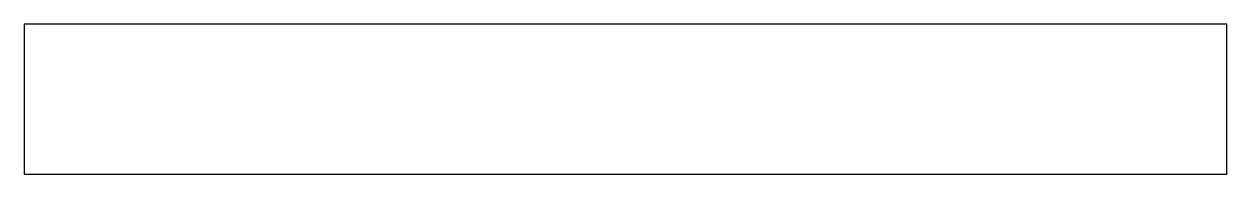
# Model space of a CAD drawing. Header units: millimetres. Extents: x -30 to 170, y 191 to 216.
import ezdxf

# ---------------------------------------------------------------- set-up
doc = ezdxf.new("R2010")
doc.units = ezdxf.units.MM
doc.layers.get('0').update_dxf_attribs({"linetype": 'CONTINUOUS'})

msp = doc.modelspace()

# ---------------------------------------------------------------- linework, layer by layer
msp.add_lwpolyline([(-30, 191), (170, 191), (170, 216), (-30, 216)], close=True)

doc.saveas('drawing.dxf')
